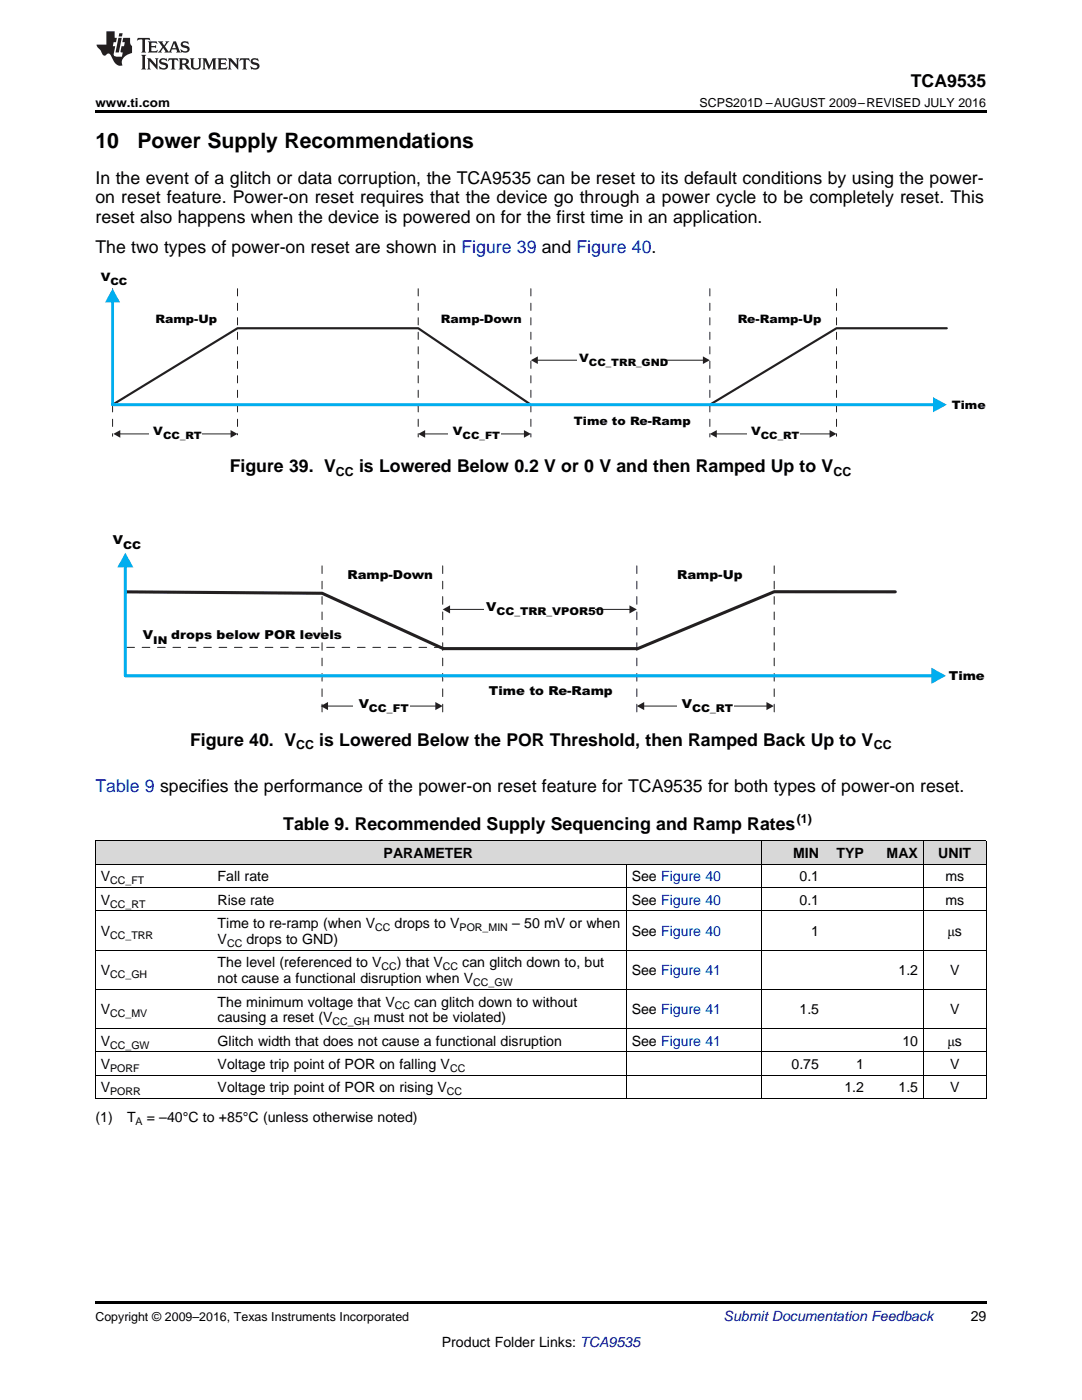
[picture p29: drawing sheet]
<svg xmlns="http://www.w3.org/2000/svg" width="216mm" height="279mm" viewBox="0 0 216 279" stroke-linecap="round" stroke-linejoin="round" font-family="sans-serif">
<defs><g id="words">
<g font-size="4.2">
<text x="19" y="29.6">10</text>
<text x="27.4" y="29.6">Power Supply Recommendations</text>
</g>
<g font-size="3.5">
<text x="181.8" y="17.3">TCA9535</text>
<text x="19" y="36.7">In the event of a glitch or data corruption, the TCA9535 can be reset to its default conditions by using the power-</text>
<text x="19" y="40.6">on reset feature. Power-on reset requires that the device go through a power cycle to be completely reset. This</text>
<text x="19" y="44.4">reset also happens when the device is powered on for the first time in an application.</text>
<text x="19" y="50.4">The two types of power-on reset are shown in Figure 39 and Figure 40.</text>
<text x="45.9" y="94.3">Figure 39. V</text>
<text x="71.6" y="94.3">is Lowered Below 0.2 V or 0 V and then Ramped Up to V</text>
<text x="37.9" y="148.9">Figure 40. V</text>
<text x="63.7" y="148.9">is Lowered Below the POR Threshold, then Ramped Back Up to V</text>
<text x="56.5" y="165.7">Table 9. Recommended Supply Sequencing and Ramp Rates</text>
</g>
<text font-size="3.5" fill="#00f" x="19" y="158">Table 9 specifies the performance of the power-on reset feature for TCA9535 for both types of power-on reset.</text>
<g font-size="2.8">
<text x="76.6" y="171.2">PARAMETER</text>
<text x="158.3" y="171.2">MIN</text>
<text x="166.9" y="171.2">TYP</text>
<text x="176.9" y="171.2">MAX</text>
<text x="187.2" y="171.2">UNIT</text>
<text x="20.1" y="175.9">V</text>
<text x="43.4" y="175.9">Fall rate</text>
<text x="126" y="175.9">See Figure 40</text>
<text x="159.5" y="175.9">0.1</text>
<text x="188.6" y="175.9">ms</text>
<text x="20.1" y="180.6">V</text>
<text x="43.4" y="180.6">Rise rate</text>
<text x="43.4" y="185.2">Time to re-ramp (when V</text>
<text x="78.7" y="185.2">drops to V</text>
<text x="102.2" y="185.2">– 50 mV or when</text>
<text x="126" y="180.6">See Figure 40</text>
<text x="159.5" y="180.6">0.1</text>
<text x="188.6" y="180.6">ms</text>
<text x="20.1" y="186.8">V</text>
<text x="43.4" y="188.4">V</text>
<text x="49.2" y="188.4">drops to GND)</text>
<text x="126" y="186.8">See Figure 40</text>
<text x="161.9" y="186.8">1</text>
<text x="189.1" y="186.8">μs</text>
<text x="20.1" y="194.6">V</text>
<text x="43.4" y="193">The level (referenced to V</text>
<text x="43.4" y="196.2">not cause a functional disruption when V</text>
<text x="79.2" y="193">) that V</text>
<text x="92.3" y="193">can glitch down to, but</text>
<text x="126" y="194.6">See Figure 41</text>
<text x="179.3" y="194.6">1.2</text>
<text x="189.6" y="194.6">V</text>
<text x="20.1" y="202.5">V</text>
<text x="43.4" y="200.9">The minimum voltage that V</text>
<text x="82.7" y="200.9">can glitch down to without</text>
<text x="126" y="202.5">See Figure 41</text>
<text x="159.5" y="202.5">1.5</text>
<text x="189.6" y="202.5">V</text>
<text x="20.1" y="208.7">V</text>
<text x="43.4" y="204">causing a reset (V</text>
<text x="43.4" y="208.7">Glitch width that does not cause a functional disruption</text>
<text x="74.6" y="204">must not be violated)</text>
<text x="126" y="208.7">See Figure 41</text>
<text x="180.1" y="208.7">10</text>
<text x="189.1" y="208.7">μs</text>
<text x="20.1" y="213.4">V</text>
<text x="43.4" y="213.4">Voltage trip point of POR on falling V</text>
<text x="157.9" y="213.4">0.75</text>
<text x="170.9" y="213.4">1</text>
<text x="189.6" y="213.4">V</text>
<text x="20.1" y="218">V</text>
<text x="43.4" y="218">Voltage trip point of POR on rising V</text>
<text x="168.5" y="218">1.2</text>
<text x="179.3" y="218">1.5</text>
<text x="189.6" y="218">V</text>
<text x="19" y="223.9">(1)</text>
<text x="25.4" y="223.9">T</text>
<text x="29.3" y="223.9">= –40°C to +85°C (unless otherwise noted)</text>
<text x="193.7" y="263.6">29</text>
<text x="88.2" y="268.9">Product Folder Links: TCA9535</text>
</g>
<text font-size="2.8" fill="#0000c8" x="144.4" y="263.6">Submit Documentation Feedback</text>
<g font-size="2.5">
<text x="19" y="21.4">www.ti.com</text>
<text x="139.6" y="21.4">SCPS201D –AUGUST 2009–REVISED JULY 2016</text>
<text x="67" y="95">CC</text>
<text x="166.3" y="95">CC</text>
<text x="59.1" y="149.6">CC</text>
<text x="174.3" y="149.6">CC</text>
<text x="159" y="164.3">(1)</text>
<text x="19" y="263.6">Copyright © 2009–2016, Texas Instruments Incorporated</text>
</g>
<g font-size="2.5" fill="#010202">
<text x="22.5" y="108.7">V</text>
<text x="69.3" y="115.6">Ramp-Down</text>
<text x="135.1" y="115.6">Ramp-Up</text>
<text x="97" y="121.9">V</text>
<text x="28.5" y="127.6">V</text>
<text x="34.2" y="127.6">drops below POR levels</text>
<text x="189.3" y="135.7">Time</text>
<text x="71.6" y="141.2">V</text>
<text x="97.6" y="138.8">Time to Re-Ramp</text>
<text x="136.1" y="141.2">V</text>
</g>
<g font-size="2.3" fill="#010202">
<text x="20.1" y="56">V</text>
<text x="31" y="64.4">Ramp-Up</text>
<text x="88" y="64.4">Ramp-Down</text>
<text x="147.2" y="64.4">Re-Ramp-Up</text>
<text x="115.6" y="72.2">V</text>
<text x="189.9" y="81.6">Time</text>
<text x="30.6" y="86.9">V</text>
<text x="90.4" y="86.9">V</text>
<text x="114.5" y="84.9">Time to Re-Ramp</text>
<text x="149.9" y="86.9">V</text>
</g>
<g font-size="2.1" fill="#010202">
<text x="24.6" y="109.5">CC</text>
<text x="99" y="122.8">CC_TRR_VPOR50</text>
<text x="30.6" y="128.5">IN</text>
<text x="73.6" y="142.1">CC_FT</text>
<text x="138.1" y="142.1">CC_RT</text>
</g>
<g font-size="2.1">
<text x="22" y="176.5">CC_FT</text>
<text x="22" y="181.1">CC_RT</text>
<text x="74.9" y="185.8">CC</text>
<text x="91.7" y="185.8">POR_MIN</text>
<text x="22" y="187.4">CC_TRR</text>
<text x="45.3" y="188.9">CC</text>
<text x="22" y="195.2">CC_GH</text>
<text x="76.1" y="193.6">CC</text>
<text x="88.4" y="193.6">CC</text>
<text x="94.4" y="196.8">CC_GW</text>
<text x="22" y="203">CC_MV</text>
<text x="78.8" y="201.4">CC</text>
<text x="22" y="209.3">CC_GW</text>
<text x="66.4" y="204.6">CC_GH</text>
<text x="22" y="213.9">PORF</text>
<text x="89.8" y="213.9">CC</text>
<text x="22" y="218.6">PORR</text>
<text x="89.2" y="218.6">CC</text>
<text x="27" y="224.4">A</text>
</g>
<g font-size="2" fill="#010202">
<text x="22" y="56.9">CC</text>
<text x="117.5" y="73">CC_TRR_GND</text>
<text x="32.5" y="87.7">CC_RT</text>
<text x="92.3" y="87.7">CC_FT</text>
<text x="151.8" y="87.7">CC_RT</text>
</g>
</g></defs>
<g fill="#d8d8d8">
<path d="M19 167.9h23.4v4.6h-23.4z"/>
<path d="M42.4 167.9h82.6v4.6h-82.6z"/>
<path d="M125 167.9h26.9v4.6h-26.9z"/>
<path d="M151.9 167.9h12.6v4.6h-12.6z"/>
<path d="M164.5 167.9h9v4.6h-9z"/>
<path d="M173.5 167.9h10.8v4.6h-10.8z"/>
<path d="M184.3 167.9h12.5v4.6h-12.5z"/>
</g>
<path d="M19 219.3h.2zM124.9 219.3h.1zM151.8 219.3h.1zM184.1 219.3h.2zM196.7 219.3h.1zM19 259.7h177.8v.5h-177.8z" fill="#000"/>
<g fill="none" stroke="#000" stroke-width=".2">
<path d="M19 177.1h177.8M19 172.5h177.8M19 167.8h177.8M19.1 167.8v51.5M124.9 172.5v46.8M151.9 167.8v51.5M184.2 167.8v51.5M196.8 167.8v51.5M19 197.4h177.8M19 189.6h177.8M19 181.8h177.8M19 219.2h177.8"/>
<path d="M19 214.6h177.8M19 209.9h177.8M19 205.3h177.8"/>
</g>
<path d="M64.3 112.9v29.7M88.3 112.9v29.7M127.1 112.9v29.7M154.5 112.9v29.7" fill="none" stroke="#231f20" stroke-width=".2" stroke-dasharray="1.5 1.5"/>
<path d="M128.4 140.9h24.7" fill="none" stroke="#231f20" stroke-width=".2"/>
<g fill="#231f20">
<path d="M127.1 140.9l1.4-.8v1.6z"/>
<path d="M152.9 140.1l1.5 .8-1.5 .8z"/>
</g>
<path d="M65.3 140.9h21.7" fill="none" stroke="#231f20" stroke-width=".2"/>
<g fill="#231f20">
<path d="M64 140.9l1.5-.8v1.6z"/>
<path d="M86.9 140.1l1.4 .8-1.4 .8z"/>
</g>
<path d="M89.7 121.6h36" fill="none" stroke="#231f20" stroke-width=".2"/>
<g fill="#231f20">
<path d="M88.3 121.6l1.5-.8v1.6z"/>
<path d="M125.6 120.8l1.5 .8-1.5 .8z"/>
</g>
<g fill="#fff">
<path d="M135.1 139.1h11.2v3.7h-11.2z" fill-rule="evenodd"/>
<path d="M70.6 139.1h11.2v3.7h-11.2z" fill-rule="evenodd"/>
<path d="M96.7 119.8h22v3.7h-22z" fill-rule="evenodd"/>
</g>
<path d="M178.6 118.1h-24.1l-27.2 11.3h-38.9l-24.1-11-39-.3" fill="none" stroke="#231f20" stroke-width=".61"/>
<path d="M25.3 129.2h63" fill="none" stroke="#231f20" stroke-width=".2" stroke-dasharray="1.5 1.5"/>
<path d="M25 113v21.9" fill="none" stroke="#00aeef" stroke-width=".61"/>
<path d="M25 110.3l1.6 2.9h-3.2z" fill="#00aeef"/>
<path d="M25 134.9h161.1" fill="none" stroke="#00aeef" stroke-width=".61"/>
<path d="M185.8 133.3l3 1.6-3 1.6z" fill="#00aeef"/>
<path d="M188.9 65.5h-22l-25.3 15.3h-35.7l-22.5-15.3h-36l-24.9 15.3" fill="none" stroke="#231f20" stroke-width=".43"/>
<path d="M22.5 57.6v29.5M47.4 57.6v29.2M83.4 57.6v29.6M105.9 57.6v29.6M141.6 57.6v29.6M166.9 57.6v29.5" fill="none" stroke="#231f20" stroke-width=".2" stroke-dasharray="1.4 1.4"/>
<path d="M23.9 86.6h22.2" fill="none" stroke="#231f20" stroke-width=".2"/>
<g fill="#231f20">
<path d="M22.6 86.6l1.4-.8v1.6z"/>
<path d="M46 85.8l1.4 .8-1.4 .8z"/>
</g>
<path d="M84.7 86.6h20" fill="none" stroke="#231f20" stroke-width=".2"/>
<g fill="#231f20">
<path d="M83.4 86.6l1.4-.8v1.6z"/>
<path d="M104.5 85.8l1.4 .8-1.4 .8z"/>
</g>
<path d="M107.2 71.9h33.2" fill="none" stroke="#231f20" stroke-width=".2"/>
<g fill="#231f20">
<path d="M105.9 71.9l1.4-.8v1.5z"/>
<path d="M140.3 71.1l1.3 .8-1.3 .7z"/>
</g>
<path d="M142.9 86.6h22.8" fill="none" stroke="#231f20" stroke-width=".2"/>
<g fill="#231f20">
<path d="M141.6 86.6l1.4-.8v1.6z"/>
<path d="M165.5 85.8l1.4 .8-1.4 .8z"/>
</g>
<g fill="#fff">
<path d="M29.7 84.8h10.6v3.5h-10.6z" fill-rule="evenodd"/>
<path d="M149 84.8h10.6v3.5h-10.6z" fill-rule="evenodd"/>
<path d="M89.4 84.8h10.6v3.5h-10.6z" fill-rule="evenodd"/>
<path d="M115.2 70.1h17.2v3.5h-17.2z" fill-rule="evenodd"/>
</g>
<path d="M22.5 60.1v20.7" fill="none" stroke="#00aeef" stroke-width=".58"/>
<path d="M22.5 57.6l1.5 2.8h-3.1z" fill="#00aeef"/>
<path d="M22.5 80.8h163.9" fill="none" stroke="#00aeef" stroke-width=".58"/>
<path d="M186.2 79.3l2.7 1.5-2.7 1.5z" fill="#00aeef"/>
<path d="M19 22h177.8v.5h-177.8z" fill="#000"/>
<g fill="#231f20">
<path d="M27.5 7.6l-.1 .5 .4-.2h.6v.1v2.1l-.2 .4h1l-.3-.4v-2.1l.1-.1h.5l.5 .2-.2-.5zM29.5 8.3l.2 .3v1.5l-.2 .4h1.8l.2-.6a1.04 1.04 0 0 1-1.3 .2v-.7h.6l.3 .2v-.6l-.3 .2h-.6v-.6l.8-.1 .4 .3-.2-.5zM31.5 8.3l.9 1.1-.9 1.1h.8l-.2-.2 .5-.7 .4 .7-.2 .2h1.5l-.1-.2 .1-.4h.9l.1 .4-.2 .2h1l-.3-.3-.7-1.9h-.5l-.9 2-.8-1 .9-1h-.8l.1 .3-.3 .5-.4-.6 .2-.2zM34.7 8.6l.4 1h-.7zM36.3 8.4a.63 .63 0 0 0-.2 .7 .63 .63 0 0 0 .6 .4l.6 .2 .1 .2a.75 .75 0 0 1-.7 .4 .75 .75 0 0 1-.6-.5l.1 .7 .1-.1a1.11 1.11 0 0 0 1.5-.6 1.13 1.13 0 0 0-1.2-.8l-.1-.4a1.04 1.04 0 0 1 1.2 .2l-.2-.5-.1 .1-.5-.2zM28.2 10.9l.2 .4v2.2l-.2 .4h1l-.3-.4v-2.2l.3-.4zM29.3 11.6l.3 .4v1.5l-.3 .4h.8l-.2-.4v-1.3l1.5 1.7v-1.9l.2-.4h-.7l.2 .4v.9l-1.1-1.3zM32 11.8a.62 .62 0 0 0-.2 .7 .62 .62 0 0 0 .6 .4l.6 .1 .1 .3a.76 .76 0 0 1-.7 .3 .76 .76 0 0 1-.6-.4l.1 .7 .1-.1a1.11 1.11 0 0 0 1.5-.6 1.13 1.13 0 0 0-1.2-.8l-.1-.4a1.04 1.04 0 0 1 1.2 .2l-.2-.6-.1 .1-.5-.1zM33.7 11.6l-.2 .6a.61 .61 0 0 1 .8-.3v1.6l-.2 .4h.9l-.2-.4v-1.6a.63 .63 0 0 1 .8 .3l-.2-.6zM35.6 11.6l.3 .4v1.5l-.3 .4h1l-.2-.2v-.8l.5 .2a.76 .76 0 0 0 1.2 .7l-1-1a.58 .58 0 0 0 .6-.5 .58 .58 0 0 0-.5-.6zM36.4 11.9h.1a.45 .45 0 0 1 .5 .1 .45 .45 0 0 1 .1 .5l-.7 .2zM37.9 11.6l.2 .2a2.17 2.17 0 0 0 .3 1.9 .99 .99 0 0 0 1.6-.6v-1.1l.2-.4h-.7l.2 .2a1.92 1.92 0 0 1-.2 1.8 .6 .6 0 0 1-.9-.5v-1.1l.2-.4zM40.4 11.6l.2 .4v1.5l-.2 .4h.7l-.2-.4v-1.4l.8 1.8 .8-1.8v1.4l-.2 .4h.9l-.2-.4v-1.5l.2-.4h-.8l-.6 1.5-.6-1.5zM43.4 11.6l.2 .4v1.5l-.2 .4h1.8l.2-.6a1.04 1.04 0 0 1-1.3 .1v-.6h.5l.4 .2v-.6l-.4 .2h-.5v-.7h.8l.3 .3-.1-.6zM45.5 11.6l.2 .4v1.5l-.2 .4h.7l-.2-.4v-1.3l1.5 1.7v-1.9l.2-.4h-.7l.2 .4v.9l-1.1-1.3zM47.9 11.6l-.1 .6a.61 .61 0 0 1 .8-.3v1.6l-.3 .4h1l-.3-.4 .1-1.6a.63 .63 0 0 1 .7 .3l-.1-.6zM50.2 11.8a.62 .62 0 0 0-.2 .7 .62 .62 0 0 0 .6 .4l.6 .1 .2 .3a.76 .76 0 0 1-.8 .3 .76 .76 0 0 1-.6-.4l.1 .7 .2-.1a1.11 1.11 0 0 0 1.5-.6 1.13 1.13 0 0 0-1.3-.8l-.1-.4a1.04 1.04 0 0 1 1.2 .2l-.1-.6-.2 .1-.5-.1z"/>
<path d="M21.2 6.3v2.6h-1.9l.1 .4 .7 .9a.91 .91 0 0 0 1 .8 .56 .56 0 0 1 .5-.3 .56 .56 0 0 1 .5 .3l.4 .8a1.53 1.53 0 0 0 1.9 1.2 1.54 1.54 0 0 1 1-2.1l.9-.3v-1.4a1.52 1.52 0 0 1-.3-1.6h-1.4l-.2 .8h.5l-.2 .8h-.4l-.2 1v.2l.4 .1-.2 .8a1.93 1.93 0 0 1-1.6-.3l.3-1.8h-.5l.2-.8h.4l.2-.8h-.4v-1.3zM23.6 7.6l-.6 2.9h.7l.6-2.9zM23.8 6.6l-.1 .7h.6l.2-.7z"/>
</g>
<use href="#words"/>
</svg>
